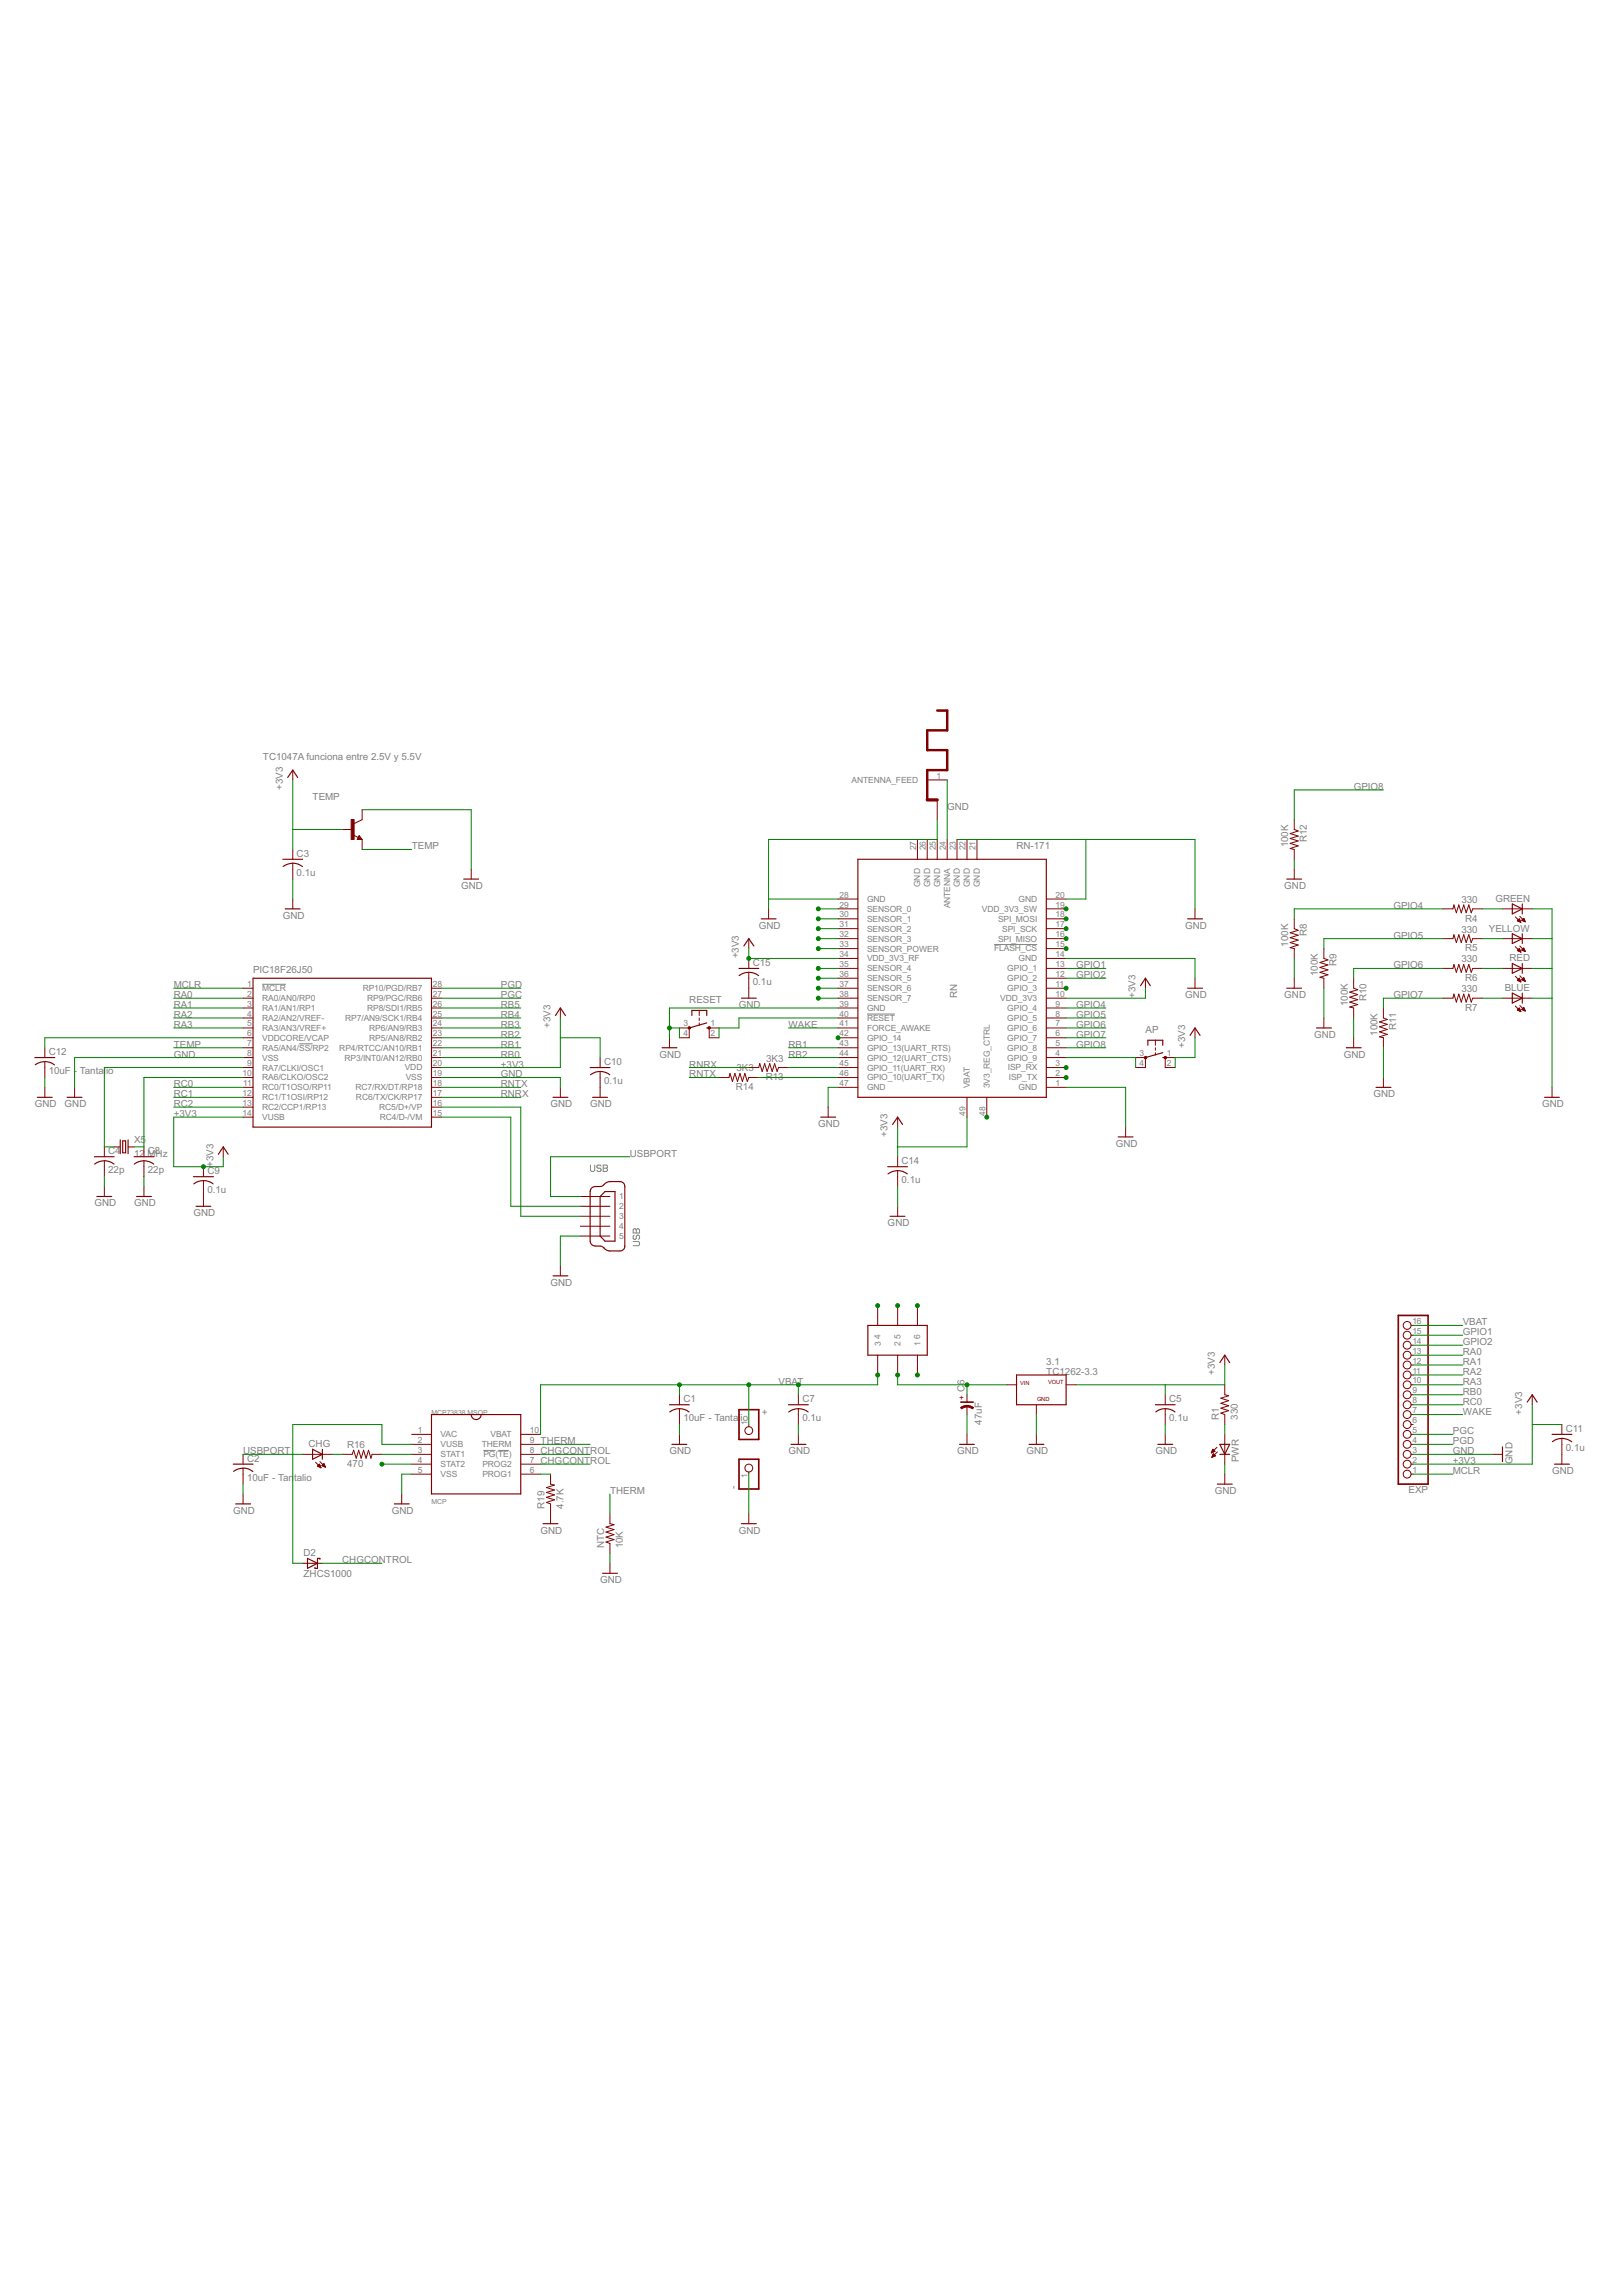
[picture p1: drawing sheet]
<svg xmlns="http://www.w3.org/2000/svg" width="210mm" height="297mm" viewBox="0 0 210 297" stroke-linecap="round" stroke-linejoin="round" font-family="sans-serif">
<defs><g id="words">
<g font-size="1.4" fill="#808080">
<text x="34" y="98.3">TC1047A funciona entre 2.5V y 5.5V</text>
<text x="36.6" y="102.2" transform="rotate(-90 36.6 102.2)">+3V3</text>
<text x="40.4" y="103.5">TEMP</text>
<text x="122.6" y="104.8">GND</text>
<text x="175.2" y="102.2">GPIO8</text>
<text x="38.4" y="113.3">0.1u</text>
<text x="38.4" y="110.9">C3</text>
<text x="53.3" y="109.9">TEMP</text>
<text x="131.6" y="109.9">RN-171</text>
<text x="166.7" y="109.6" transform="rotate(-90 166.7 109.6)">100K</text>
<text x="169.1" y="109" transform="rotate(-90 169.1 109)">R12</text>
<text x="36.6" y="118.9">GND</text>
<text x="59.7" y="115">GND</text>
<text x="166.2" y="115">GND</text>
<text x="180.3" y="117.6">GPIO4</text>
<text x="189.1" y="116.8">330</text>
<text x="189.6" y="119.2">R4</text>
<text x="193.5" y="116.7">GREEN</text>
<text x="32.7" y="125.9">PIC18F26J50</text>
<text x="95.6" y="124" transform="rotate(-90 95.6 124)">+3V3</text>
<text x="97.4" y="125">C15</text>
<text x="98.2" y="120.2">GND</text>
<text x="139.3" y="125.3">GPIO1</text>
<text x="153.4" y="120.2">GND</text>
<text x="166.7" y="122.5" transform="rotate(-90 166.7 122.5)">100K</text>
<text x="169.1" y="121.1" transform="rotate(-90 169.1 121.1)">R8</text>
<text x="173" y="125" transform="rotate(-90 173 125)">R9</text>
<text x="180.3" y="121.4">GPIO5</text>
<text x="180.3" y="125.3">GPIO6</text>
<text x="189.1" y="120.7">330</text>
<text x="189.1" y="124.5">330</text>
<text x="189.6" y="123.1">R5</text>
<text x="192.7" y="120.5">YELLOW</text>
<text x="195.4" y="124.4">RED</text>
<text x="22.5" y="127.8">MCLR</text>
<text x="22.5" y="131.7">RA2</text>
<text x="22.5" y="129.1">RA0</text>
<text x="22.5" y="130.4">RA1</text>
<text x="64.8" y="131.7">RB4</text>
<text x="64.8" y="127.8">PGD</text>
<text x="64.8" y="129.1">PGC</text>
<text x="64.8" y="130.4">RB5</text>
<text x="89.2" y="129.8">RESET</text>
<text x="95.6" y="130.4">GND</text>
<text x="97.4" y="127.4">0.1u</text>
<text x="123.9" y="129.1" transform="rotate(-90 123.9 129.1)">RN</text>
<text x="139.3" y="130.4">GPIO4</text>
<text x="139.3" y="131.7">GPIO5</text>
<text x="139.3" y="126.6">GPIO2</text>
<text x="147" y="129.1" transform="rotate(-90 147 129.1)">+3V3</text>
<text x="153.4" y="129.1">GND</text>
<text x="166.2" y="129.1">GND</text>
<text x="170.6" y="126.3" transform="rotate(-90 170.6 126.3)">100K</text>
<text x="174.4" y="130.1" transform="rotate(-90 174.4 130.1)">100K</text>
<text x="176.8" y="129.5" transform="rotate(-90 176.8 129.5)">R10</text>
<text x="180.3" y="129.1">GPIO7</text>
<text x="189.1" y="128.4">330</text>
<text x="189.6" y="126.9">R6</text>
<text x="189.6" y="130.8">R7</text>
<text x="194.7" y="128.2">BLUE</text>
<text x="6.3" y="136.5">C12</text>
<text x="22.5" y="136.8">GND</text>
<text x="22.5" y="135.5">TEMP</text>
<text x="22.5" y="133">RA3</text>
<text x="64.8" y="136.8">RB0</text>
<text x="64.8" y="135.5">RB1</text>
<text x="64.8" y="134.3">RB2</text>
<text x="64.8" y="133">RB3</text>
<text x="71.2" y="133" transform="rotate(-90 71.2 133)">+3V3</text>
<text x="78.2" y="137.8">C10</text>
<text x="85.4" y="136.8">GND</text>
<text x="99.2" y="137.3">3K3</text>
<text x="102" y="135.5">RB1</text>
<text x="102" y="136.8">RB2</text>
<text x="102" y="133">WAKE</text>
<text x="139.3" y="133">GPIO6</text>
<text x="139.3" y="134.3">GPIO7</text>
<text x="139.3" y="135.5">GPIO8</text>
<text x="148.2" y="133.6">AP</text>
<text x="153.4" y="135.5" transform="rotate(-90 153.4 135.5)">+3V3</text>
<text x="170" y="134.3">GND</text>
<text x="173.9" y="136.8">GND</text>
<text x="178.3" y="134" transform="rotate(-90 178.3 134)">100K</text>
<text x="180.7" y="133.3" transform="rotate(-90 180.7 133.3)">R11</text>
<text x="4.5" y="143.2">GND</text>
<text x="6.3" y="138.9">10uF -</text>
<text x="8.4" y="143.2">GND</text>
<text x="10.3" y="138.9">Tantal</text>
<text x="13.7" y="138.9">io</text>
<text x="22.5" y="142">RC1</text>
<text x="22.5" y="143.2">RC2</text>
<text x="22.5" y="140.7">RC0</text>
<text x="64.8" y="139.4">GND</text>
<text x="64.8" y="138.1">+3V3</text>
<text x="64.8" y="140.7">RNTX</text>
<text x="64.8" y="142">RNRX</text>
<text x="71.2" y="143.2">GND</text>
<text x="76.4" y="143.2">GND</text>
<text x="78.2" y="140.2">0.1u</text>
<text x="89.2" y="139.4">RNTX</text>
<text x="89.2" y="138.1">RNRX</text>
<text x="95.2" y="141">R14</text>
<text x="95.3" y="138.6">3K3</text>
<text x="99.1" y="139.8">R13</text>
<text x="177.7" y="142">GND</text>
<text x="199.6" y="143.2">GND</text>
<text x="14" y="149.3">C4</text>
<text x="17.3" y="149.7">12 MHz</text>
<text x="17.3" y="147.9">X5</text>
<text x="19.1" y="149.3">C8</text>
<text x="22.5" y="144.5">+3V3</text>
<text x="81.5" y="149.7">USBPORT</text>
<text x="105.9" y="145.8">GND</text>
<text x="114.9" y="147.1" transform="rotate(-90 114.9 147.1)">+3V3</text>
<text x="144.4" y="148.4">GND</text>
<text x="14" y="151.8">22p</text>
<text x="19.1" y="151.8">22p</text>
<text x="26.8" y="154.3">0.1u</text>
<text x="26.8" y="151.9">C9</text>
<text x="27.6" y="150.9" transform="rotate(-90 27.6 150.9)">+3V3</text>
<text x="116.7" y="153.1">0.1u</text>
<text x="116.7" y="150.6">C14</text>
<text x="12.2" y="156.1">GND</text>
<text x="17.3" y="156.1">GND</text>
<text x="25" y="157.4">GND</text>
<text x="114.9" y="158.6">GND</text>
<text x="71.2" y="166.3">GND</text>
<text x="189.3" y="171.5">VBAT</text>
<text x="189.3" y="172.7">GPIO1</text>
<text x="100.8" y="179.2">VBAT</text>
<text x="135.4" y="177.9">TC1262-3.3</text>
<text x="135.4" y="176.6">3.1</text>
<text x="157.2" y="177.9" transform="rotate(-90 157.2 177.9)">+3V3</text>
<text x="189.3" y="177.9">RA2</text>
<text x="189.3" y="179.2">RA3</text>
<text x="189.3" y="174">GPIO2</text>
<text x="189.3" y="175.3">RA0</text>
<text x="189.3" y="176.6">RA1</text>
<text x="88.4" y="183.8">10uF - Tantal</text>
<text x="88.4" y="181.4">C1</text>
<text x="95.8" y="183.8">io</text>
<text x="99.4" y="183.1" transform="rotate(-90 99.4 183.1)">+</text>
<text x="103.8" y="183.8">0.1u</text>
<text x="103.8" y="181.4">C7</text>
<text x="124.8" y="180.1" transform="rotate(-90 124.8 180.1)">C6</text>
<text x="127.1" y="184.3" transform="rotate(-90 127.1 184.3)">47uF</text>
<text x="151.3" y="183.8">0.1u</text>
<text x="151.3" y="181.4">C5</text>
<text x="157.7" y="183.7" transform="rotate(-90 157.7 183.7)">R1</text>
<text x="160.2" y="183.7" transform="rotate(-90 160.2 183.7)">330</text>
<text x="188" y="185.6">PGC</text>
<text x="189.3" y="180.4">RB0</text>
<text x="189.3" y="183">WAKE</text>
<text x="189.3" y="181.7">RC0</text>
<text x="197" y="183" transform="rotate(-90 197 183)">+3V3</text>
<text x="202.6" y="185.3">C11</text>
<text x="31.5" y="188.1">USBPORT</text>
<text x="32" y="191.5">10uF - Tan</text>
<text x="32" y="189.1">C2</text>
<text x="38" y="191.5">talio</text>
<text x="39.9" y="187.2">CHG</text>
<text x="44.9" y="189.8">470</text>
<text x="44.9" y="187.4">R16</text>
<text x="70" y="186.9">THERM</text>
<text x="70" y="188.1">CHGCONTROL</text>
<text x="70" y="189.4">CHGCONTROL</text>
<text x="86.6" y="188.1">GND</text>
<text x="102" y="188.1">GND</text>
<text x="123.9" y="188.1">GND</text>
<text x="132.8" y="188.1">GND</text>
<text x="149.5" y="188.1">GND</text>
<text x="160.3" y="189.2" transform="rotate(-90 160.3 189.2)">PWR</text>
<text x="188" y="188.1">GND</text>
<text x="188" y="189.4">+3V3</text>
<text x="188" y="190.7">MCLR</text>
<text x="188" y="186.9">PGD</text>
<text x="195.7" y="189.4" transform="rotate(-90 195.7 189.4)">GND</text>
<text x="200.8" y="190.7">GND</text>
<text x="202.6" y="187.7">0.1u</text>
<text x="30.2" y="195.8">GND</text>
<text x="50.7" y="195.8">GND</text>
<text x="70.5" y="195.2" transform="rotate(-90 70.5 195.2)">R19</text>
<text x="72.9" y="195.2" transform="rotate(-90 72.9 195.2)">4.7K</text>
<text x="78.9" y="193.3">THERM</text>
<text x="95.3" y="192.6" transform="rotate(-90 95.3 192.6)">-</text>
<text x="157.2" y="193.3">GND</text>
<text x="182.3" y="193.2">EXP</text>
<text x="39.3" y="204">ZHCS1000</text>
<text x="39.3" y="201.3">D2</text>
<text x="44.3" y="202.3">CHGCONTROL</text>
<text x="70" y="198.4">GND</text>
<text x="78.2" y="200.3" transform="rotate(-90 78.2 200.3)">NTC</text>
<text x="80.6" y="200.3" transform="rotate(-90 80.6 200.3)">10K</text>
<text x="95.6" y="198.4">GND</text>
<text x="77.7" y="204.8">GND</text>
</g>
<g font-size="1.2" fill="#808080">
<text x="110.2" y="101.3">ANTENNA_FEED</text>
<text x="121.2" y="100.7">1</text>
<text x="118.5" y="110" transform="rotate(-90 118.5 110)">27</text>
<text x="119.8" y="110" transform="rotate(-90 119.8 110)">26</text>
<text x="121.1" y="110" transform="rotate(-90 121.1 110)">25</text>
<text x="122.4" y="110" transform="rotate(-90 122.4 110)">24</text>
<text x="123.7" y="110" transform="rotate(-90 123.7 110)">23</text>
<text x="125" y="110" transform="rotate(-90 125 110)">22</text>
<text x="126.2" y="110" transform="rotate(-90 126.2 110)">21</text>
<text x="108.7" y="116.1">28</text>
<text x="108.7" y="117.4">29</text>
<text x="108.7" y="118.7">30</text>
<text x="108.7" y="120">31</text>
<text x="112.2" y="116.7">GND</text>
<text x="112.2" y="118">SENSOR_0</text>
<text x="112.2" y="119.3">SENSOR_1</text>
<text x="119.1" y="114.8" transform="rotate(-90 119.1 114.8)">GND</text>
<text x="120.4" y="114.8" transform="rotate(-90 120.4 114.8)">GND</text>
<text x="121.7" y="114.8" transform="rotate(-90 121.7 114.8)">GND</text>
<text x="122.9" y="117.5" transform="rotate(-90 122.9 117.5)">ANTENNA</text>
<text x="124.2" y="114.8" transform="rotate(-90 124.2 114.8)">GND</text>
<text x="125.5" y="114.8" transform="rotate(-90 125.5 114.8)">GND</text>
<text x="126.8" y="114.8" transform="rotate(-90 126.8 114.8)">GND</text>
<text x="127.1" y="118">VDD_3V3_SW</text>
<text x="129.2" y="119.2">SPI_MOSI</text>
<text x="131.8" y="116.7">GND</text>
<text x="136.6" y="120">17</text>
<text x="136.6" y="118.7">18</text>
<text x="136.6" y="117.4">19</text>
<text x="136.6" y="116.1">20</text>
<text x="108.7" y="121.3">32</text>
<text x="108.7" y="122.5">33</text>
<text x="108.7" y="123.8">34</text>
<text x="108.7" y="125.1">35</text>
<text x="112.2" y="120.5">SENSOR_2</text>
<text x="112.2" y="121.8">SENSOR_3</text>
<text x="112.2" y="123.1">SENSOR_POWER</text>
<text x="112.2" y="124.4">VDD_3V3_RF</text>
<text x="112.2" y="125.7">SENSOR_4</text>
<text x="128.7" y="123.1">FLASH_CS</text>
<text x="129.2" y="121.8">SPI_MISO</text>
<text x="129.7" y="120.5">SPI_SCK</text>
<text x="130.3" y="125.7">GPIO_1</text>
<text x="131.8" y="124.4">GND</text>
<text x="136.6" y="125.1">13</text>
<text x="136.6" y="123.8">14</text>
<text x="136.6" y="122.5">15</text>
<text x="136.6" y="121.3">16</text>
<text x="32" y="127.7">1</text>
<text x="32" y="129">2</text>
<text x="32" y="130.2">3</text>
<text x="32" y="131.5">4</text>
<text x="33.9" y="128.2">MCLR</text>
<text x="33.9" y="129.5">RA0/AN0/RP0</text>
<text x="33.9" y="130.8">RA1/AN1/RP1</text>
<text x="46.9" y="128.2">RP10/PGD/RB7</text>
<text x="47.5" y="130.8">RP8/SDI1/RB5</text>
<text x="47.5" y="129.5">RP9/PGC/RB6</text>
<text x="56" y="131.5">25</text>
<text x="56" y="130.2">26</text>
<text x="56" y="129">27</text>
<text x="56" y="127.7">28</text>
<text x="108.7" y="126.4">36</text>
<text x="108.7" y="127.7">37</text>
<text x="108.7" y="129">38</text>
<text x="108.7" y="130.2">39</text>
<text x="108.7" y="131.5">40</text>
<text x="112.2" y="127">SENSOR_5</text>
<text x="112.2" y="128.2">SENSOR_6</text>
<text x="112.2" y="129.5">SENSOR_7</text>
<text x="112.2" y="130.8">GND</text>
<text x="129.4" y="129.5">VDD_3V3</text>
<text x="130.3" y="130.8">GPIO_4</text>
<text x="130.3" y="128.2">GPIO_3</text>
<text x="130.3" y="126.9">GPIO_2</text>
<text x="136.6" y="131.5">8</text>
<text x="136.6" y="130.2">9</text>
<text x="136.6" y="129">10</text>
<text x="136.6" y="127.7">11</text>
<text x="136.6" y="126.4">12</text>
<text x="32" y="132.8">5</text>
<text x="32" y="134.1">6</text>
<text x="32" y="135.4">7</text>
<text x="32" y="136.6">8</text>
<text x="32" y="137.9">9</text>
<text x="33.9" y="132.1">RA2/AN2/VREF-</text>
<text x="33.9" y="133.4">RA3/AN3/VREF+</text>
<text x="33.9" y="134.6">VDDCORE/VCAP</text>
<text x="33.9" y="135.9">RA5/AN4/SS/RP2</text>
<text x="33.9" y="137.2">VSS</text>
<text x="43.9" y="135.9">RP4/RTCC/AN10/RB1</text>
<text x="44.6" y="137.2">RP3/INT0/AN12/RB0</text>
<text x="44.7" y="132.1">RP7/AN9/SCK1/RB4</text>
<text x="47.8" y="134.6">RP5/AN8/RB2</text>
<text x="47.8" y="133.4">RP6/AN9/RB3</text>
<text x="56" y="137.9">20</text>
<text x="56" y="136.6">21</text>
<text x="56" y="135.4">22</text>
<text x="56" y="134.1">23</text>
<text x="56" y="132.8">24</text>
<text x="88.4" y="132.8">3</text>
<text x="88.4" y="134.1">4</text>
<text x="92" y="132.8">1</text>
<text x="92" y="134.1">2</text>
<text x="108.7" y="132.8">41</text>
<text x="108.7" y="134.1">42</text>
<text x="108.7" y="135.4">43</text>
<text x="108.7" y="136.6">44</text>
<text x="108.7" y="137.9">45</text>
<text x="112.2" y="132.1">RESET</text>
<text x="112.2" y="133.4">FORCE_AWAKE</text>
<text x="112.2" y="134.6">GPIO_14</text>
<text x="112.2" y="135.9">GPIO_13(UART_RTS)</text>
<text x="112.2" y="137.2">GPIO_12(UART_CTS)</text>
<text x="130.3" y="137.2">GPIO_9</text>
<text x="130.3" y="135.9">GPIO_8</text>
<text x="130.3" y="134.6">GPIO_7</text>
<text x="130.3" y="133.4">GPIO_6</text>
<text x="130.3" y="132.1">GPIO_5</text>
<text x="136.6" y="137.9">3</text>
<text x="136.6" y="136.6">4</text>
<text x="136.6" y="135.4">5</text>
<text x="136.6" y="134.1">6</text>
<text x="136.6" y="132.8">7</text>
<text x="147.5" y="136.6">3</text>
<text x="147.5" y="137.9">4</text>
<text x="151" y="136.6">1</text>
<text x="151" y="137.9">2</text>
<text x="31.4" y="139.2">10</text>
<text x="31.4" y="141.8">12</text>
<text x="31.4" y="143.1">13</text>
<text x="31.5" y="140.5">11</text>
<text x="33.9" y="138.5">RA7/CLKI/OSC1</text>
<text x="33.9" y="139.8">RA6/CLKO/OSC2</text>
<text x="33.9" y="141.1">RC0/T1OSO/RP11</text>
<text x="33.9" y="142.3">RC1/T1OSI/RP12</text>
<text x="33.9" y="143.6">RC2/CCP1/RP13</text>
<text x="46" y="141.1">RC7/RX/DT/RP18</text>
<text x="46.1" y="142.3">RC6/TX/CK/RP17</text>
<text x="49.1" y="143.6">RC5/D+/VP</text>
<text x="52.4" y="138.5">VDD</text>
<text x="52.5" y="139.8">VSS</text>
<text x="56" y="143.1">16</text>
<text x="56" y="141.8">17</text>
<text x="56" y="140.5">18</text>
<text x="56" y="139.2">19</text>
<text x="108.7" y="139.2">46</text>
<text x="108.7" y="140.5">47</text>
<text x="112.2" y="138.5">GPIO_11(UART_RX)</text>
<text x="112.2" y="139.8">GPIO_10(UART_TX)</text>
<text x="112.2" y="141.1">GND</text>
<text x="125.5" y="140.8" transform="rotate(-90 125.5 140.8)">VBAT</text>
<text x="128.1" y="140.8" transform="rotate(-90 128.1 140.8)">3V3_REG_CTRL</text>
<text x="130.4" y="138.5">ISP_RX</text>
<text x="130.6" y="139.8">ISP_TX</text>
<text x="131.8" y="141.1">GND</text>
<text x="136.6" y="140.5">1</text>
<text x="136.6" y="139.2">2</text>
<text x="31.4" y="144.3">14</text>
<text x="33.9" y="144.9">VUSB</text>
<text x="49.1" y="144.9">RC4/D-/VM</text>
<text x="56" y="144.3">15</text>
<text x="125" y="144.3" transform="rotate(-90 125 144.3)">49</text>
<text x="127.5" y="144.3" transform="rotate(-90 127.5 144.3)">48</text>
<text x="80.1" y="155.2">1</text>
<text x="80.1" y="156.5">2</text>
<text x="80.1" y="157.7">3</text>
<text x="80.1" y="159">4</text>
<text x="80.1" y="160.3">5</text>
<text x="114" y="173.2" transform="rotate(-90 114 173.2)">4</text>
<text x="116.5" y="173.2" transform="rotate(-90 116.5 173.2)">5</text>
<text x="119.1" y="173.2" transform="rotate(-90 119.1 173.2)">6</text>
<text x="182.8" y="173.9">14</text>
<text x="182.8" y="172.6">15</text>
<text x="182.8" y="171.3">16</text>
<text x="114" y="174.1" transform="rotate(-90 114 174.1)">3</text>
<text x="116.5" y="174.1" transform="rotate(-90 116.5 174.1)">2</text>
<text x="119.1" y="174.1" transform="rotate(-90 119.1 174.1)">1</text>
<text x="182.8" y="179">10</text>
<text x="182.8" y="177.7">11</text>
<text x="182.8" y="176.4">12</text>
<text x="182.8" y="175.1">13</text>
<text x="54.1" y="185.4">1</text>
<text x="57" y="186">VAC</text>
<text x="63.5" y="186">VBAT</text>
<text x="68.6" y="185.4">10</text>
<text x="96.7" y="184.4" transform="rotate(-90 96.7 184.4)">1</text>
<text x="182.8" y="185.4">5</text>
<text x="182.8" y="184.1">6</text>
<text x="182.8" y="182.8">7</text>
<text x="182.8" y="181.5">8</text>
<text x="182.8" y="180.3">9</text>
<text x="54.1" y="186.7">2</text>
<text x="54.1" y="190.5">5</text>
<text x="54.1" y="188">3</text>
<text x="54.1" y="189.2">4</text>
<text x="57" y="187.2">VUSB</text>
<text x="57" y="191.1">VSS</text>
<text x="57" y="188.5">STAT1</text>
<text x="57" y="189.8">STAT2</text>
<text x="62.4" y="187.2">THERM</text>
<text x="62.4" y="191.1">PROG1</text>
<text x="62.4" y="189.8">PROG2</text>
<text x="62.5" y="188.5">PG(TE)</text>
<text x="68.6" y="190.5">6</text>
<text x="68.6" y="189.2">7</text>
<text x="68.6" y="188">8</text>
<text x="68.6" y="186.7">9</text>
<text x="96.7" y="191.2" transform="rotate(-90 96.7 191.2)">1</text>
<text x="182.8" y="190.5">1</text>
<text x="182.8" y="189.2">2</text>
<text x="182.8" y="188">3</text>
<text x="182.8" y="186.7">4</text>
</g>
<text font-size="1.2" fill="#800000" x="124.8" y="181.1" transform="rotate(-90 124.8 181.1)">+</text>
<g font-size="1" fill="#808080">
<text x="55.8" y="183">MCP73838 MSOP</text>
<text x="55.8" y="194.6">MCP</text>
</g>
<g font-size=".8" fill="#800000">
<text x="132" y="179.2">VIN</text>
<text x="135.6" y="179.1">VOUT</text>
<text x="134.2" y="181.3">GND</text>
</g>
</g></defs>
<g fill="#808080" stroke="#808080" stroke-width=".13">
<path d="M81.9 161.2h.7z"/>
<path d="M82.6 161.2l.2-.2z"/>
<path d="M82.8 160.8v.2z"/>
<path d="M82.6 160.6l.2 .2z"/>
<path d="M81.9 160.6h.7z"/>
<path d="M82.1 159.8l-.2 .1z"/>
<path d="M81.9 159.9v.3z"/>
<path d="M81.9 160.2l.2 .1z"/>
<path d="M82.1 160.3h.1z"/>
<path d="M82.2 160.3l.1-.1z"/>
<path d="M82.3 159.9v.3z"/>
<path d="M82.3 159.9l.2-.1z"/>
<path d="M82.5 159.8h.1z"/>
<path d="M82.6 159.8l.2 .1z"/>
<path d="M82.8 159.9v.3z"/>
<path d="M82.6 160.3l.2-.1z"/>
<path d="M81.9 159.5h.9z"/>
<path d="M81.9 159.1v.4z"/>
<path d="M82.1 159l-.2 .1z"/>
<path d="M82.1 159h.1z"/>
<path d="M82.2 159l.1 .1z"/>
<path d="M82.3 159.1l.2-.1z"/>
<path d="M82.5 159h.1z"/>
<path d="M82.6 159l.2 .1z"/>
<path d="M82.8 159.1v.4z"/>
<path d="M82.3 159.1v.4z"/>
<path d="M62.5 187.6h1.6z"/>
<path d="M64.5 187.6h1.3z"/>
<path d="M76.4 150.7v.7z"/>
<path d="M76.4 151.4l.2 .2z"/>
<path d="M76.6 151.6h.2z"/>
<path d="M76.8 151.6l.2-.2z"/>
<path d="M77 150.7v.7z"/>
<path d="M77.7 150.7l.1 .2z"/>
<path d="M77.4 150.7h.3z"/>
<path d="M77.2 150.9l.2-.2z"/>
<path d="M77.2 150.9v.1z"/>
<path d="M77.2 151l.2 .1z"/>
<path d="M77.4 151.1h.3z"/>
<path d="M77.7 151.1l.1 .2z"/>
<path d="M77.8 151.3v.1z"/>
<path d="M77.8 151.4l-.1 .2z"/>
<path d="M77.4 151.6h.3z"/>
<path d="M77.2 151.4l.2 .2z"/>
<path d="M78.1 150.7v.9z"/>
<path d="M78.1 150.7h.4z"/>
<path d="M78.5 150.7l.1 .2z"/>
<path d="M78.6 150.9v.1z"/>
<path d="M78.6 151l-.1 .1z"/>
<path d="M78.5 151.1l.1 .2z"/>
<path d="M78.6 151.3v.1z"/>
<path d="M78.6 151.4l-.1 .2z"/>
<path d="M78.1 151.6h.4z"/>
<path d="M78.1 151.1h.4z"/>
<path d="M33.9 127.3h3.1z"/>
<path d="M38.7 135h1.7z"/>
<path d="M128.7 122.2h5.5z"/>
<path d="M112.2 131.2h3.6z"/>
</g>
<g fill="#800000" stroke="#800000" stroke-width=".15">
<path d="M200.9 185.6h2.5z"/>
<path d="M157.5 192h2z"/>
<path d="M158.5 175.3l.6 1z"/>
<path d="M158.5 175.3l-.6 1z"/>
<path d="M133.2 186.9h1.9z"/>
<path d="M149.8 186.9h2z"/>
<path d="M149.5 181.7h2.6z"/>
<path d="M95.9 197.1h2z"/>
<path d="M55.8 183v10.3z"/>
<path d="M55.8 193.3h11.6z"/>
<path d="M67.4 183v10.3z"/>
<path d="M62.3 183h5.1z"/>
<path d="M61 183h1.3z"/>
<path d="M55.8 183h5.2z"/>
<path d="M30.5 194.6h1.9z"/>
<path d="M51 194.6h2z"/>
<path d="M70.3 197.1h1.9z"/>
<path d="M78 203.5h1.9z"/>
<path d="M39.8 202.9l1.3-.7z"/>
<path d="M39.8 201.6l1.3 .6z"/>
<path d="M41.1 201.6h.3z"/>
<path d="M41.1 201.6v.6z"/>
<path d="M39.8 201.6v1.3z"/>
<path d="M41.1 202.2v.7z"/>
<path d="M41.4 201.6v.1z"/>
<path d="M40.8 202.9h.3z"/>
<path d="M40.8 202.8v.1z"/>
<path d="M131.6 177.9v3.8z"/>
<path d="M131.6 181.7h6.4z"/>
<path d="M138 177.9v3.8z"/>
<path d="M131.6 177.9h6.4z"/>
<path d="M40.4 187.5l1.3 .7z"/>
<path d="M40.4 188.8l1.3-.6z"/>
<path d="M41.7 187.5v.7z"/>
<path d="M41.7 188.2v.6z"/>
<path d="M40.4 187.5v.7z"/>
<path d="M40.4 188.2v.6z"/>
<path d="M159.1 186.9l-.6 1.3z"/>
<path d="M157.9 186.9l.6 1.3z"/>
<path d="M158.5 188.2h.6z"/>
<path d="M157.9 188.2h.6z"/>
<path d="M158.5 186.9h.6z"/>
<path d="M157.9 186.9h.6z"/>
<path d="M30.2 189.4h2.5z"/>
<path d="M86.6 181.7h2.6z"/>
<path d="M87 186.9h1.9z"/>
<path d="M124.2 186.9h1.9z"/>
<path d="M198.3 180.4l.6 1z"/>
<path d="M198.3 180.4l-.7 1z"/>
<path d="M201.2 189.4h1.9z"/>
<path d="M194.4 187.2v1.9z"/>
<path d="M102 181.7h2.6z"/>
<path d="M102.4 186.9h1.9z"/>
<path d="M46.4 108.5h.3z"/>
<path d="M46.5 108.2l.2 .3z"/>
<path d="M46.5 108.2l-.1 .3z"/>
<path d="M46.4 108.5h.1z"/>
<path d="M46.5 108.4v.1z"/>
<path d="M60 113.7h1.9z"/>
<path d="M36.9 117.6h1.9z"/>
<path d="M36.6 111.2h2.6z"/>
<path d="M37.9 99.6l.6 1z"/>
<path d="M37.9 99.6l-.7 1z"/>
<path d="M91.5 133h.3z"/>
<path d="M91.5 130.7v.7z"/>
<path d="M89.5 130.7v.7z"/>
<path d="M90.5 130.7h1z"/>
<path d="M89.5 130.7h1z"/>
<path d="M89.2 133l2.3-.7z"/>
<path d="M76.4 154.2v6.4z"/>
<path d="M77 161.2h.7z"/>
<path d="M78.9 161.8h1.3z"/>
<path d="M80.9 153.5v7.7z"/>
<path d="M77 153.5h.7z"/>
<path d="M78.9 152.9h1.3z"/>
<path d="M77.7 154.8v5.1z"/>
<path d="M77.7 159.9l.6 .7z"/>
<path d="M78.3 160.6h1.3z"/>
<path d="M79.6 154.2v6.4z"/>
<path d="M78.3 154.2h1.3z"/>
<path d="M78.3 154.2l-.6 .6z"/>
<path d="M8.7 142h1.9z"/>
<path d="M12.2 149.6h2.6z"/>
<path d="M17.4 149.6h2.5z"/>
<path d="M17.7 154.8h1.9z"/>
<path d="M15.9 147.6v1.5z"/>
<path d="M15.9 149.1h.4z"/>
<path d="M16.3 147.6v1.5z"/>
<path d="M15.9 147.6h.4z"/>
<path d="M16.6 147.5v1.8z"/>
<path d="M15.6 147.5v1.8z"/>
<path d="M12.5 154.8h2z"/>
<path d="M28.9 148.4l.6 .9z"/>
<path d="M28.9 148.4l-.6 .9z"/>
<path d="M25 152.2h2.6z"/>
<path d="M25.4 156.1h1.9z"/>
<path d="M71.6 142h1.9z"/>
<path d="M72.5 130.4l.7 1z"/>
<path d="M72.5 130.4l-.6 1z"/>
<path d="M76.4 138.1h2.5z"/>
<path d="M76.7 142h1.9z"/>
<path d="M71.6 165.1h1.9z"/>
<path d="M4.8 142h2z"/>
<path d="M32.7 126.6h23.1z"/>
<path d="M55.8 126.6v19.2z"/>
<path d="M32.7 145.8h23.1z"/>
<path d="M32.7 126.6v19.2z"/>
<path d="M4.5 136.8h2.6z"/>
<path d="M111 142h24.4z"/>
<path d="M111 111.2v30.8z"/>
<path d="M111 111.2h24.4z"/>
<path d="M135.4 111.2v30.8z"/>
<path d="M112.3 175.3h7.7z"/>
<path d="M112.3 171.5v3.8z"/>
<path d="M112.3 171.5h7.7z"/>
<path d="M120 171.5v3.8z"/>
<path d="M98.5 118.9h1.9z"/>
<path d="M153.7 118.9h1.9z"/>
<path d="M85.7 135.6h1.9z"/>
<path d="M106.2 144.5h1.9z"/>
<path d="M144.7 147.1h1.9z"/>
<path d="M153.7 127.8h1.9z"/>
<path d="M96.9 121.4l.7 1z"/>
<path d="M96.9 121.4l-.6 1z"/>
<path d="M116.2 144.5l.6 1z"/>
<path d="M116.2 144.5l-.7 1z"/>
<path d="M150.5 136.8h.3z"/>
<path d="M150.5 134.6v.6z"/>
<path d="M148.5 134.6v.6z"/>
<path d="M149.5 134.6h1z"/>
<path d="M148.5 134.6h1z"/>
<path d="M148.2 136.8l2.3-.6z"/>
<path d="M154.6 133l.7 .9z"/>
<path d="M154.6 133l-.6 .9z"/>
<path d="M195.7 116.9l1.3 .7z"/>
<path d="M195.7 118.2l1.3-.6z"/>
<path d="M197 116.9v.7z"/>
<path d="M197 117.6v.6z"/>
<path d="M195.7 116.9v.7z"/>
<path d="M195.7 117.6v.6z"/>
<path d="M195.7 120.8l1.3 .6z"/>
<path d="M195.7 122.1l1.3-.7z"/>
<path d="M197 120.8v.6z"/>
<path d="M197 121.4v.7z"/>
<path d="M195.7 120.8v.6z"/>
<path d="M195.7 121.4v.7z"/>
<path d="M195.7 124.7l1.3 .6z"/>
<path d="M195.7 125.9l1.3-.6z"/>
<path d="M197 124.7v.6z"/>
<path d="M197 125.3v.6z"/>
<path d="M195.7 124.7v.6z"/>
<path d="M195.7 125.3v.6z"/>
<path d="M195.7 128.5l1.3 .6z"/>
<path d="M195.7 129.8l1.3-.7z"/>
<path d="M197 128.5v.6z"/>
<path d="M197 129.1v.7z"/>
<path d="M195.7 128.5v.6z"/>
<path d="M195.7 129.1v.7z"/>
<path d="M166.5 127.8h1.9z"/>
<path d="M170.4 133h1.9z"/>
<path d="M174.2 135.6h1.9z"/>
<path d="M178.1 140.7h1.9z"/>
<path d="M199.9 142h1.9z"/>
<path d="M166.5 113.7h1.9z"/>
<path d="M148.2 126.6l.7 .9z"/>
<path d="M148.2 126.6l-.6 .9z"/>
<path d="M114.9 150.9h2.5z"/>
<path d="M115.2 157.4h1.9z"/>
<path d="M95.6 125.3h2.6z"/>
<path d="M95.9 129.1h2z"/>
</g>
<g fill="#800000" stroke="#800000" stroke-width=".13">
<path d="M202.1 186.1v.8z"/>
<path d="M202.1 184.3v1.3z"/>
<path d="M202.1 186.9v1.3z"/>
<path d="M158.5 190.7v1.3z"/>
<path d="M158.5 175.3v1.3z"/>
<path d="M158.5 179.2v1.2z"/>
<path d="M158.5 183v1.3z"/>
<path d="M158 182.8l.5 .2z"/>
<path d="M158 182.8l1-.3z"/>
<path d="M158 182.2l1 .3z"/>
<path d="M158 182.2l1-.3z"/>
<path d="M158 181.5l1 .4z"/>
<path d="M158 181.5l1-.3z"/>
<path d="M158 180.9l1 .3z"/>
<path d="M158 180.9l1-.3z"/>
<path d="M158.5 180.4l.5 .2z"/>
<path d="M134.1 185.6v1.3z"/>
<path d="M150.8 185.6v1.3z"/>
<path d="M150.8 182.2v.8z"/>
<path d="M150.8 180.4v1.3z"/>
<path d="M150.8 183v1.3z"/>
<path d="M96.9 184.3v.3z"/>
<path d="M96.9 190.4v.3z"/>
<path d="M96.9 195.8v1.3z"/>
<path d="M53.3 185.6h2.5z"/>
<path d="M53.3 186.9h2.5z"/>
<path d="M53.3 190.7h2.5z"/>
<path d="M67.4 185.6h2.6z"/>
<path d="M53.3 188.2h2.5z"/>
<path d="M53.3 189.4h2.5z"/>
<path d="M67.4 190.7h2.6z"/>
<path d="M67.4 189.4h2.6z"/>
<path d="M67.4 188.2h2.6z"/>
<path d="M67.4 186.9h2.6z"/>
<path d="M48.2 188.2h1.2z"/>
<path d="M44.3 188.2h1.3z"/>
<path d="M45.8 187.6l-.2 .6z"/>
<path d="M45.8 187.6l.3 1.1z"/>
<path d="M46.4 187.6l-.3 1.1z"/>
<path d="M46.4 187.6l.3 1.1z"/>
<path d="M47.1 187.6l-.4 1.1z"/>
<path d="M47.1 187.6l.3 1.1z"/>
<path d="M47.7 187.6l-.3 1.1z"/>
<path d="M47.7 187.6l.3 1.1z"/>
<path d="M48.2 188.2l-.2 .5z"/>
<path d="M31.5 193.3v1.3z"/>
<path d="M52 193.3v1.3z"/>
<path d="M71.2 190.7v1.3z"/>
<path d="M71.2 194.6v1.2z"/>
<path d="M70.7 194.4l.5 .2z"/>
<path d="M70.7 194.4l1.1-.4z"/>
<path d="M70.7 193.7l1.1 .3z"/>
<path d="M70.7 193.7l1.1-.3z"/>
<path d="M70.7 193.1l1.1 .3z"/>
<path d="M70.7 193.1l1.1-.3z"/>
<path d="M70.7 192.4l1.1 .4z"/>
<path d="M70.7 192.4l1.1-.3z"/>
<path d="M71.2 192l.6 .1z"/>
<path d="M71.2 195.8v1.3z"/>
<path d="M78.9 202.2v1.3z"/>
<path d="M39.2 202.2h1.2z"/>
<path d="M40.4 202.2h1.3z"/>
<path d="M130.3 179.2h1.3z"/>
<path d="M138 179.2h1.3z"/>
<path d="M134.1 181.7v1.3z"/>
<path d="M41.7 188.2h1.3z"/>
<path d="M39.2 188.2h1.2z"/>
<path d="M40.4 188.2h1.3z"/>
<path d="M40.8 189.2l.7 .7z"/>
<path d="M41.4 189.1l.7 .7z"/>
<path d="M41.1 189.7l.4 .2z"/>
<path d="M41.3 189.4l-.2 .3z"/>
<path d="M41.3 189.4l.2 .5z"/>
<path d="M41.4 189.8h.1z"/>
<path d="M41.3 189.8h.2z"/>
<path d="M41.2 189.7h.3z"/>
<path d="M41.1 189.7h.4z"/>
<path d="M41.1 189.7h.3z"/>
<path d="M41.2 189.6h.2z"/>
<path d="M41.2 189.5h.2z"/>
<path d="M41.3 189.5h.1z"/>
<path d="M41.7 189.6l.4 .2z"/>
<path d="M41.7 189.6l.2-.2z"/>
<path d="M41.9 189.4l.2 .4z"/>
<path d="M41.9 189.7h.2z"/>
<path d="M41.8 189.7h.3z"/>
<path d="M41.7 189.7h.3z"/>
<path d="M41.7 189.6h.3z"/>
<path d="M41.7 189.5h.3z"/>
<path d="M41.8 189.5h.2z"/>
<path d="M41.9 189.4h.1z"/>
<path d="M158.5 188.2v1.2z"/>
<path d="M158.5 185.6v1.3z"/>
<path d="M158.5 186.9v1.3z"/>
<path d="M157.5 187.2l-.7 .8z"/>
<path d="M156.8 188.5l.7-.7z"/>
<path d="M157 187.5l-.2 .5z"/>
<path d="M157 187.5l.2 .3z"/>
<path d="M156.8 188l.4-.2z"/>
<path d="M156.8 187.9h.1z"/>
<path d="M156.8 187.8h.2z"/>
<path d="M156.8 187.8h.3z"/>
<path d="M156.9 187.7h.3z"/>
<path d="M156.9 187.6h.2z"/>
<path d="M156.9 187.6h.1z"/>
<path d="M157 188.1l-.2 .4z"/>
<path d="M157 188.1l.3 .2z"/>
<path d="M156.8 188.5l.5-.2z"/>
<path d="M156.9 188.5h.1z"/>
<path d="M156.9 188.4h.2z"/>
<path d="M156.9 188.4h.3z"/>
<path d="M156.9 188.3h.4z"/>
<path d="M156.9 188.3h.3z"/>
<path d="M157 188.2h.2z"/>
<path d="M157 188.2h.1z"/>
<path d="M78.9 195.8v1.3z"/>
<path d="M78.9 199.7v1.3z"/>
<path d="M78.4 199.5l.5 .2z"/>
<path d="M78.4 199.5l1.1-.3z"/>
<path d="M78.4 198.9l1.1 .3z"/>
<path d="M78.4 198.9l1.1-.4z"/>
<path d="M78.4 198.2l1.1 .3z"/>
<path d="M78.4 198.2l1.1-.3z"/>
<path d="M78.4 197.6l1.1 .3z"/>
<path d="M78.4 197.6l1.1-.3z"/>
<path d="M78.9 197.1l.6 .2z"/>
<path d="M31.5 189.9v.8z"/>
<path d="M31.5 188.2v1.2z"/>
<path d="M31.5 190.7v1.3z"/>
<path d="M87.9 182.2v.8z"/>
<path d="M87.9 180.4v1.3z"/>
<path d="M87.9 183v1.3z"/>
<path d="M87.9 185.6v1.3z"/>
<path d="M125.1 180.4v1z"/>
<path d="M125.1 181.9v1.1z"/>
<path d="M125.1 185.6v1.3z"/>
<path d="M198.3 180.4v1.3z"/>
<path d="M202.1 188.2v1.2z"/>
<path d="M193.1 188.2h1.3z"/>
<path d="M103.3 182.2v.8z"/>
<path d="M103.3 180.4v1.3z"/>
<path d="M103.3 183v1.3z"/>
<path d="M103.3 185.6v1.3z"/>
<path d="M44.3 107.3h1.3z"/>
<path d="M46.9 108.6v1.3z"/>
<path d="M46.9 104.8v1.2z"/>
<path d="M45.8 106.6l1.1-.6z"/>
<path d="M46.5 108.1l.4 .5z"/>
<path d="M46.2 108.6h.7z"/>
<path d="M46.5 108.1l-.3 .5z"/>
<path d="M45.7 108l.7 .4z"/>
<path d="M61 112.5v1.2z"/>
<path d="M37.9 116.3v1.3z"/>
<path d="M37.9 111.7v.8z"/>
<path d="M37.9 109.9v1.3z"/>
<path d="M37.9 112.5v1.2z"/>
<path d="M37.9 99.6v1.3z"/>
<path d="M87.9 133h1.3z"/>
<path d="M91.8 133h1.2z"/>
<path d="M91.8 134.3h1.2z"/>
<path d="M87.9 134.3h1.3z"/>
<path d="M90.5 131.7v.3z"/>
<path d="M90.5 132.3v.4z"/>
<path d="M90.5 130.7v.7z"/>
<path d="M91.8 133v1.3z"/>
<path d="M89.2 133v1.3z"/>
<path d="M75.1 154.8h3.8z"/>
<path d="M75.1 156.1h3.8z"/>
<path d="M75.1 157.4h3.8z"/>
<path d="M75.1 158.6h3.8z"/>
<path d="M75.1 159.9h3.8z"/>
<path d="M9.7 140.7v1.3z"/>
<path d="M13.5 150.2v.7z"/>
<path d="M13.5 148.4v1.2z"/>
<path d="M13.5 150.9v1.3z"/>
<path d="M18.6 150.2v.7z"/>
<path d="M18.6 148.4v1.2z"/>
<path d="M18.6 150.9v1.3z"/>
<path d="M18.6 153.5v1.3z"/>
<path d="M16.6 148.4h.8z"/>
<path d="M14.8 148.4h.8z"/>
<path d="M13.5 153.5v1.3z"/>
<path d="M28.9 148.4v1.2z"/>
<path d="M26.3 152.7v.8z"/>
<path d="M26.3 150.9v1.3z"/>
<path d="M26.3 153.5v1.3z"/>
<path d="M26.3 154.8v1.3z"/>
<path d="M72.5 140.7v1.3z"/>
<path d="M72.5 130.4v1.3z"/>
<path d="M77.7 138.6v.8z"/>
<path d="M77.7 136.8v1.3z"/>
<path d="M77.7 139.4v1.3z"/>
<path d="M77.7 140.7v1.3z"/>
<path d="M72.5 163.8v1.3z"/>
<path d="M5.8 140.7v1.3z"/>
<path d="M31.5 127.8h1.2z"/>
<path d="M31.5 129.1h1.2z"/>
<path d="M31.5 130.4h1.2z"/>
<path d="M31.5 131.7h1.2z"/>
<path d="M31.5 133h1.2z"/>
<path d="M31.5 134.3h1.2z"/>
<path d="M31.5 135.6h1.2z"/>
<path d="M31.5 136.8h1.2z"/>
<path d="M31.5 138.1h1.2z"/>
<path d="M31.5 139.4h1.2z"/>
<path d="M31.5 140.7h1.2z"/>
<path d="M31.5 142h1.2z"/>
<path d="M31.5 143.2h1.2z"/>
<path d="M31.5 144.5h1.2z"/>
<path d="M55.8 144.5h1.3z"/>
<path d="M55.8 143.2h1.3z"/>
<path d="M55.8 142h1.3z"/>
<path d="M55.8 140.7h1.3z"/>
<path d="M55.8 139.4h1.3z"/>
<path d="M55.8 138.1h1.3z"/>
<path d="M55.8 136.8h1.3z"/>
<path d="M55.8 135.6h1.3z"/>
<path d="M55.8 134.3h1.3z"/>
<path d="M55.8 133h1.3z"/>
<path d="M55.8 131.7h1.3z"/>
<path d="M55.8 130.4h1.3z"/>
<path d="M55.8 129.1h1.3z"/>
<path d="M55.8 127.8h1.3z"/>
<path d="M5.8 137.4v.7z"/>
<path d="M5.8 135.6v1.2z"/>
<path d="M5.8 138.1v1.3z"/>
<path d="M135.4 140.7h2.6z"/>
<path d="M135.4 139.4h2.6z"/>
<path d="M135.4 138.1h2.6z"/>
<path d="M135.4 136.8h2.6z"/>
<path d="M135.4 135.6h2.6z"/>
<path d="M135.4 134.3h2.6z"/>
<path d="M135.4 133h2.6z"/>
<path d="M135.4 131.7h2.6z"/>
<path d="M135.4 130.4h2.6z"/>
<path d="M135.4 129.1h2.6z"/>
<path d="M135.4 127.8h2.6z"/>
<path d="M135.4 126.6h2.6z"/>
<path d="M135.4 125.3h2.6z"/>
<path d="M135.4 124h2.6z"/>
<path d="M135.4 122.7h2.6z"/>
<path d="M135.4 121.4h2.6z"/>
<path d="M135.4 120.1h2.6z"/>
<path d="M135.4 118.9h2.6z"/>
<path d="M135.4 117.6h2.6z"/>
<path d="M135.4 116.3h2.6z"/>
<path d="M126.4 108.6v2.6z"/>
<path d="M125.1 108.6v2.6z"/>
<path d="M123.8 108.6v2.6z"/>
<path d="M122.6 108.6v2.6z"/>
<path d="M121.3 108.6v2.6z"/>
<path d="M120 108.6v2.6z"/>
<path d="M118.7 108.6v2.6z"/>
<path d="M108.5 116.3h2.5z"/>
<path d="M108.5 117.6h2.5z"/>
<path d="M108.5 118.9h2.5z"/>
<path d="M108.5 120.1h2.5z"/>
<path d="M108.5 121.4h2.5z"/>
<path d="M108.5 122.7h2.5z"/>
<path d="M108.5 124h2.5z"/>
<path d="M108.5 125.3h2.5z"/>
<path d="M108.5 126.6h2.5z"/>
<path d="M108.5 127.8h2.5z"/>
<path d="M108.5 129.1h2.5z"/>
<path d="M108.5 130.4h2.5z"/>
<path d="M108.5 131.7h2.5z"/>
<path d="M108.5 133h2.5z"/>
<path d="M108.5 134.3h2.5z"/>
<path d="M108.5 135.6h2.5z"/>
<path d="M108.5 136.8h2.5z"/>
<path d="M108.5 138.1h2.5z"/>
<path d="M108.5 139.4h2.5z"/>
<path d="M108.5 140.7h2.5z"/>
<path d="M127.7 142v2.5z"/>
<path d="M125.1 142v2.5z"/>
<path d="M120 100.9h2.6z"/>
<path d="M121.3 103.5v2.5z"/>
<path d="M182.6 190.7h.3z"/>
<path d="M182.6 189.4h.3z"/>
<path d="M182.6 188.2h.3z"/>
<path d="M182.6 186.9h.3z"/>
<path d="M182.6 185.6h.3z"/>
<path d="M182.6 184.3h.3z"/>
<path d="M182.6 183h.3z"/>
<path d="M182.6 181.7h.3z"/>
<path d="M182.6 180.4h.3z"/>
<path d="M182.6 179.2h.3z"/>
<path d="M182.6 177.9h.3z"/>
<path d="M182.6 176.6h.3z"/>
<path d="M182.6 175.3h.3z"/>
<path d="M182.6 174h.3z"/>
<path d="M182.6 172.7h.3z"/>
<path d="M182.6 171.5h.3z"/>
<path d="M118.7 175.3v2.6z"/>
<path d="M116.2 175.3v2.6z"/>
<path d="M113.6 175.3v2.6z"/>
<path d="M113.6 168.9v2.6z"/>
<path d="M116.2 168.9v2.6z"/>
<path d="M118.7 168.9v2.6z"/>
<path d="M99.5 117.6v1.3z"/>
<path d="M154.6 117.6v1.3z"/>
<path d="M86.6 134.3v1.3z"/>
<path d="M107.2 143.2v1.3z"/>
<path d="M145.7 145.8v1.3z"/>
<path d="M154.6 126.6v1.2z"/>
<path d="M96.9 121.4v1.3z"/>
<path d="M116.2 144.5v1.3z"/>
<path d="M147 136.8h1.2z"/>
<path d="M150.8 136.8h1.3z"/>
<path d="M150.8 138.1h1.3z"/>
<path d="M147 138.1h1.2z"/>
<path d="M149.5 135.6v.3z"/>
<path d="M149.5 136.2v.3z"/>
<path d="M149.5 134.6v.6z"/>
<path d="M150.8 136.8v1.3z"/>
<path d="M148.2 136.8v1.3z"/>
<path d="M154.6 133v1.3z"/>
<path d="M186.7 117.6h1.3z"/>
<path d="M190.6 117.6h1.3z"/>
<path d="M190.6 117.6l-.2 .5z"/>
<path d="M190.1 117.1l.3 1z"/>
<path d="M190.1 117.1l-.4 1z"/>
<path d="M189.4 117.1l.3 1z"/>
<path d="M189.4 117.1l-.3 1z"/>
<path d="M188.8 117.1l.3 1z"/>
<path d="M188.8 117.1l-.3 1z"/>
<path d="M188.2 117.1l.3 1z"/>
<path d="M188.2 117.1l-.2 .5z"/>
<path d="M186.7 121.4h1.3z"/>
<path d="M190.6 121.4h1.3z"/>
<path d="M190.6 121.4l-.2 .5z"/>
<path d="M190.1 120.9l.3 1z"/>
<path d="M190.1 120.9l-.4 1z"/>
<path d="M189.4 120.9l.3 1z"/>
<path d="M189.4 120.9l-.3 1z"/>
<path d="M188.8 120.9l.3 1z"/>
<path d="M188.8 120.9l-.3 1z"/>
<path d="M188.2 120.9l.3 1z"/>
<path d="M188.2 120.9l-.2 .5z"/>
<path d="M186.7 125.3h1.3z"/>
<path d="M190.6 125.3h1.3z"/>
<path d="M190.6 125.3l-.2 .5z"/>
<path d="M190.1 124.8l.3 1z"/>
<path d="M190.1 124.8l-.4 1z"/>
<path d="M189.4 124.8l.3 1z"/>
<path d="M189.4 124.8l-.3 1z"/>
<path d="M188.8 124.8l.3 1z"/>
<path d="M188.8 124.8l-.3 1z"/>
<path d="M188.2 124.8l.3 1z"/>
<path d="M188.2 124.8l-.2 .5z"/>
<path d="M186.7 129.1h1.3z"/>
<path d="M190.6 129.1h1.3z"/>
<path d="M190.6 129.1l-.2 .5z"/>
<path d="M190.1 128.6l.3 1z"/>
<path d="M190.1 128.6l-.4 1z"/>
<path d="M189.4 128.6l.3 1z"/>
<path d="M189.4 128.6l-.3 1z"/>
<path d="M188.8 128.6l.3 1z"/>
<path d="M188.8 128.6l-.3 1z"/>
<path d="M188.2 128.6l.3 1z"/>
<path d="M188.2 128.6l-.2 .5z"/>
<path d="M167.5 122.7v1.3z"/>
<path d="M167.5 118.9v1.2z"/>
<path d="M167.5 120.1l.5 .3z"/>
<path d="M167 120.7l1-.3z"/>
<path d="M167 120.7l1 .3z"/>
<path d="M167 121.3l1-.3z"/>
<path d="M167 121.3l1 .3z"/>
<path d="M167 121.9l1-.3z"/>
<path d="M167 121.9l1 .4z"/>
<path d="M167 122.6l1-.3z"/>
<path d="M167 122.6l.5 .1z"/>
<path d="M171.3 126.6v1.2z"/>
<path d="M171.3 122.7v1.3z"/>
<path d="M171.3 124l.6 .2z"/>
<path d="M170.8 124.5l1.1-.3z"/>
<path d="M170.8 124.5l1.1 .3z"/>
<path d="M170.8 125.2l1.1-.4z"/>
<path d="M170.8 125.2l1.1 .3z"/>
<path d="M170.8 125.8l1.1-.3z"/>
<path d="M170.8 125.8l1.1 .3z"/>
<path d="M170.8 126.4l1.1-.3z"/>
<path d="M170.8 126.4l.5 .2z"/>
<path d="M175.2 130.4v1.3z"/>
<path d="M175.2 126.6v1.2z"/>
<path d="M175.2 127.8l.5 .2z"/>
<path d="M174.7 128.4l1-.4z"/>
<path d="M174.7 128.4l1 .3z"/>
<path d="M174.7 129l1-.3z"/>
<path d="M174.7 129l1 .3z"/>
<path d="M174.7 129.6l1-.3z"/>
<path d="M174.7 129.6l1 .4z"/>
<path d="M174.7 130.3l1-.3z"/>
<path d="M174.7 130.3l.5 .1z"/>
<path d="M179 134.3v1.3z"/>
<path d="M179 130.4v1.3z"/>
<path d="M179 131.7l.5 .2z"/>
<path d="M178.5 132.2l1-.3z"/>
<path d="M178.5 132.2l1 .3z"/>
<path d="M178.5 132.8l1-.3z"/>
<path d="M178.5 132.8l1 .4z"/>
<path d="M178.5 133.5l1-.3z"/>
<path d="M178.5 133.5l1 .3z"/>
<path d="M178.5 134.1l1-.3z"/>
<path d="M178.5 134.1l.5 .2z"/>
<path d="M197 117.6h1.3z"/>
<path d="M194.4 117.6h1.3z"/>
<path d="M195.7 117.6h1.3z"/>
<path d="M196.1 118.6l.7 .7z"/>
<path d="M196.7 118.6l.7 .7z"/>
<path d="M196.4 119.1l.4 .2z"/>
<path d="M196.4 119.1l.2-.2z"/>
<path d="M196.6 118.9l.2 .4z"/>
<path d="M196.7 119.3h.1z"/>
<path d="M196.6 119.2h.2z"/>
<path d="M196.5 119.2h.2z"/>
<path d="M196.4 119.1h.3z"/>
<path d="M196.4 119h.3z"/>
<path d="M196.5 119h.2z"/>
<path d="M196.9 119.1l.5 .2z"/>
<path d="M196.9 119.1l.3-.3z"/>
<path d="M197.2 118.8l.2 .5z"/>
<path d="M197.2 119.2h.2z"/>
<path d="M197.1 119.1h.2z"/>
<path d="M197 119.1h.3z"/>
<path d="M197 119h.3z"/>
<path d="M197.1 118.9h.1z"/>
<path d="M197 121.4h1.3z"/>
<path d="M194.4 121.4h1.3z"/>
<path d="M195.7 121.4h1.3z"/>
<path d="M196.1 122.5l.7 .7z"/>
<path d="M196.7 122.4l.7 .7z"/>
<path d="M196.4 123l.4 .2z"/>
<path d="M196.6 122.7l-.2 .3z"/>
<path d="M196.6 122.7l.2 .5z"/>
<path d="M196.7 123.1h.1z"/>
<path d="M196.6 123.1h.2z"/>
<path d="M196.5 123h.2z"/>
<path d="M196.4 123h.3z"/>
<path d="M196.4 122.9h.3z"/>
<path d="M196.5 122.9h.2z"/>
<path d="M196.5 122.8h.1z"/>
<path d="M196.9 122.9l.5 .2z"/>
<path d="M196.9 122.9l.3-.2z"/>
<path d="M197.2 122.7l.2 .4z"/>
<path d="M197.2 123h.2z"/>
<path d="M197.1 123h.2z"/>
<path d="M197 122.9h.3z"/>
<path d="M197 122.8h.3z"/>
<path d="M197.1 122.8h.1z"/>
<path d="M197.1 122.7h.1z"/>
<path d="M197 125.3h1.3z"/>
<path d="M194.4 125.3h1.3z"/>
<path d="M195.7 125.3h1.3z"/>
<path d="M196.1 126.3l.7 .7z"/>
<path d="M196.7 126.2l.7 .8z"/>
<path d="M196.4 126.8l.4 .2z"/>
<path d="M196.6 126.6l-.2 .2z"/>
<path d="M196.6 126.6l.2 .4z"/>
<path d="M196.7 127h.1z"/>
<path d="M196.6 126.9h.2z"/>
<path d="M196.5 126.9h.2z"/>
<path d="M196.4 126.8h.3z"/>
<path d="M196.4 126.7h.3z"/>
<path d="M196.5 126.7h.2z"/>
<path d="M196.5 126.6h.1z"/>
<path d="M196.9 126.8l.5 .2z"/>
<path d="M197.2 126.5l-.3 .3z"/>
<path d="M197.2 126.5l.2 .5z"/>
<path d="M197.2 126.9h.2z"/>
<path d="M197.1 126.8h.2z"/>
<path d="M197 126.8h.3z"/>
<path d="M197 126.7h.3z"/>
<path d="M197 126.6h.3z"/>
<path d="M197.1 126.6h.1z"/>
<path d="M197 129.1h1.3z"/>
<path d="M194.4 129.1h1.3z"/>
<path d="M195.7 129.1h1.3z"/>
<path d="M196.1 130.2l.7 .7z"/>
<path d="M196.7 130.1l.7 .7z"/>
<path d="M196.4 130.7l.4 .2z"/>
<path d="M196.4 130.7l.2-.3z"/>
<path d="M196.6 130.4l.2 .5z"/>
<path d="M196.7 130.8h.1z"/>
<path d="M196.6 130.8h.2z"/>
<path d="M196.5 130.7h.2z"/>
<path d="M196.4 130.7h.3z"/>
<path d="M196.4 130.6h.3z"/>
<path d="M196.5 130.5h.2z"/>
<path d="M196.5 130.5h.1z"/>
<path d="M196.9 130.6l.5 .2z"/>
<path d="M196.9 130.6l.3-.3z"/>
<path d="M197.2 130.3l.2 .5z"/>
<path d="M197.2 130.7h.2z"/>
<path d="M197.1 130.7h.2z"/>
<path d="M197 130.6h.3z"/>
<path d="M197 130.5h.3z"/>
<path d="M197.1 130.5h.1z"/>
<path d="M197.1 130.4h.1z"/>
<path d="M167.5 126.6v1.2z"/>
<path d="M171.3 131.7v1.3z"/>
<path d="M175.2 134.3v1.3z"/>
<path d="M179 139.4v1.3z"/>
<path d="M200.9 140.7v1.3z"/>
<path d="M167.5 109.9v1.3z"/>
<path d="M167.5 106v1.3z"/>
<path d="M167.5 107.3l.5 .2z"/>
<path d="M167 107.8l1-.3z"/>
<path d="M167 107.8l1 .4z"/>
<path d="M167 108.5l1-.3z"/>
<path d="M167 108.5l1 .3z"/>
<path d="M167 109.1l1-.3z"/>
<path d="M167 109.1l1 .3z"/>
<path d="M167 109.8l1-.4z"/>
<path d="M167 109.8l.5 .1z"/>
<path d="M167.5 112.5v1.2z"/>
<path d="M148.2 126.6v1.2z"/>
<path d="M96.9 138.1h1.3z"/>
<path d="M100.8 138.1h1.2z"/>
<path d="M100.8 138.1l-.2 .5z"/>
<path d="M100.2 137.6l.4 1z"/>
<path d="M100.2 137.6l-.3 1z"/>
<path d="M99.6 137.6l.3 1z"/>
<path d="M99.6 137.6l-.3 1z"/>
<path d="M99 137.6l.3 1z"/>
<path d="M99 137.6l-.4 1z"/>
<path d="M98.3 137.6l.3 1z"/>
<path d="M98.3 137.6l-.1 .5z"/>
<path d="M93 139.4h1.3z"/>
<path d="M96.9 139.4h1.3z"/>
<path d="M96.9 139.4l-.2 .5z"/>
<path d="M96.4 138.9l.3 1z"/>
<path d="M96.4 138.9l-.3 1z"/>
<path d="M95.8 138.9l.3 1z"/>
<path d="M95.8 138.9l-.4 1z"/>
<path d="M95.1 138.9l.3 1z"/>
<path d="M95.1 138.9l-.3 1z"/>
<path d="M94.5 138.9l.3 1z"/>
<path d="M94.5 138.9l-.2 .5z"/>
<path d="M116.2 151.4v.8z"/>
<path d="M116.2 149.6v1.3z"/>
<path d="M116.2 152.2v1.3z"/>
<path d="M116.2 156.1v1.3z"/>
<path d="M96.9 125.8v.8z"/>
<path d="M96.9 124v1.3z"/>
<path d="M96.9 126.6v1.2z"/>
<path d="M96.9 127.8v1.3z"/>
<path d="M125.1 181.8l.5 .1 .4 .2-.1 .2-.8-.3z" fill-rule="evenodd"/>
<path d="M124.3 182.1l.4-.2 .4-.1v.2l-.7 .3z" fill-rule="evenodd"/>
<path d="M89.1 132.9h.2v.2h-.2z" fill-rule="evenodd"/>
<path d="M91.7 132.9h.2v.2h-.2z" fill-rule="evenodd"/>
<path d="M148.1 136.7h.3v.2h-.3z" fill-rule="evenodd"/>
<path d="M150.7 136.7h.2v.2h-.2z" fill-rule="evenodd"/>
</g>
<g fill="none" stroke="#800000" stroke-width=".15">
<path d="M36.6 112.1a2.05 2.05 0 0 1 2.5 0M4.6 137.8a2.01 2.01 0 0 1 2.4 0M76.4 139a2.05 2.05 0 0 1 2.5 0M95.7 126.2a2.08 2.08 0 0 1 2.5 0M13.5 150.2a2.24 2.24 0 0 1 1.3 .4M13.5 150.2a2.02 2.02 0 0 0-1.2 .4M18.6 150.2a2.23 2.23 0 0 1 1.3 .4M18.6 150.2a2.02 2.02 0 0 0-1.2 .4M25.1 153.2a2.05 2.05 0 0 1 2.5 0M77 153.5a.67 .67 0 0 0-.6 .7M78.9 152.9l-.6 .2a.8 .8 0 0 1-.6 .4M80.2 152.9a.63 .63 0 0 1 .7 .6"/>
<path d="M114.9 151.9a2.05 2.05 0 0 1 2.5 0M76.4 160.6a.67 .67 0 0 0 .6 .6M77.7 161.2h.2l.6 .5 .4 .1M80.9 161.2a.6 .6 0 0 1-.7 .6M30.2 190.4a2.01 2.01 0 0 1 2.5 0M61 183a.64 .64 0 0 0 .6 .7 .64 .64 0 0 0 .7-.7M86.7 182.7a2.05 2.05 0 0 1 2.5 0M102.1 182.7a2.08 2.08 0 0 1 2.5 0M149.6 182.7a2.05 2.05 0 0 1 2.5 0M200.9 186.5a1.98 1.98 0 0 1 2.5 0"/>
</g>
<g fill="none" stroke="#800000" stroke-width=".13">
<circle cx="182.1" cy="175.3" r=".51"/>
<circle cx="182.1" cy="179.2" r=".51"/>
<circle cx="182.1" cy="177.9" r=".51"/>
<circle cx="182.1" cy="176.6" r=".51"/>
<circle cx="182.1" cy="174" r=".51"/>
<circle cx="182.1" cy="171.5" r=".51"/>
<circle cx="182.1" cy="172.7" r=".51"/>
<circle cx="96.9" cy="185.1" r=".51"/>
<circle cx="96.9" cy="189.9" r=".51"/>
<circle cx="182.1" cy="183" r=".51"/>
<circle cx="182.1" cy="188.2" r=".51"/>
<circle cx="182.1" cy="190.7" r=".51"/>
<circle cx="182.1" cy="186.9" r=".51"/>
<circle cx="182.1" cy="180.4" r=".51"/>
<circle cx="182.1" cy="189.4" r=".51"/>
<circle cx="182.1" cy="185.6" r=".51"/>
<circle cx="182.1" cy="181.7" r=".51"/>
<circle cx="182.1" cy="184.3" r=".51"/>
</g>
<g fill="#800000" stroke="#800000" stroke-width=".21">
<path d="M95.6 182.4v3.8z"/>
<path d="M95.6 186.2h2.6z"/>
<path d="M98.2 182.4v3.8z"/>
<path d="M95.6 182.4h2.6z"/>
<path d="M98.2 188.8v3.8z"/>
<path d="M95.6 188.8h2.6z"/>
<path d="M95.6 188.8v3.8z"/>
<path d="M95.6 192.6h2.6z"/>
<path d="M124.3 181.4h.8z"/>
<path d="M125.1 181.4h.8z"/>
<path d="M181 170.2h3.8z"/>
<path d="M181 170.2v21.8z"/>
<path d="M181 192h3.8z"/>
<path d="M184.8 170.2v21.8z"/>
</g>
<path d="M45.4 106h.4v2.6h-.4z" fill="#800000" stroke="#800000" stroke-width=".13"/>
<path d="M120 103.5h1.3z" fill="#800000" stroke="#800000" stroke-width=".42"/>
<g fill="#800000" stroke="#800000" stroke-width=".32">
<path d="M120 99.6v3.9z"/>
<path d="M120 99.6h2.6z"/>
<path d="M122.6 97v2.6z"/>
<path d="M120 97h2.6z"/>
<path d="M120 94.5v2.5z"/>
<path d="M120 94.5h2.6z"/>
<path d="M122.6 91.9v2.6z"/>
<path d="M121.3 91.9h1.3z"/>
</g>
<g fill="#008000" stroke="#008000" stroke-width=".13">
<path d="M158.5 189.4v1.3z"/>
<path d="M134.1 183v2.6z"/>
<path d="M150.8 184.3v1.3z"/>
<path d="M96.9 190.7v5.1z"/>
<path d="M31.5 192v1.3z"/>
<path d="M52 190.7h1.3z"/>
<path d="M52 190.7v2.6z"/>
<path d="M78.9 201v1.2z"/>
<path d="M87.9 184.3v1.3z"/>
<path d="M182.9 188.2h10.2z"/>
<path d="M103.3 184.3v1.3z"/>
<path d="M125.1 183v2.6z"/>
<path d="M46.9 104.8h14.1z"/>
<path d="M61 104.8v7.7z"/>
<path d="M37.9 113.7v2.6z"/>
<path d="M9.7 136.8h21.8z"/>
<path d="M9.7 136.8v3.9z"/>
<path d="M18.6 152.2v1.3z"/>
<path d="M13.5 152.2v1.3z"/>
<path d="M57.1 139.4h15.4z"/>
<path d="M72.5 139.4v1.3z"/>
<path d="M72.5 159.9h2.6z"/>
<path d="M72.5 159.9v3.9z"/>
<path d="M5.8 139.4v1.3z"/>
<path d="M99.5 108.6h19.2z"/>
<path d="M99.5 108.6v7.7z"/>
<path d="M99.5 116.3v1.3z"/>
<path d="M99.5 116.3h9z"/>
<path d="M118.7 108.6h1.3z"/>
<path d="M120 108.6h1.3z"/>
<path d="M121.3 106v2.6z"/>
<path d="M123.8 108.6h1.3z"/>
<path d="M125.1 108.6h1.3z"/>
<path d="M126.4 108.6h14.1z"/>
<path d="M140.5 108.6h14.1z"/>
<path d="M154.6 108.6v9z"/>
<path d="M138 116.3h2.5z"/>
<path d="M140.5 108.6v7.7z"/>
<path d="M86.6 130.4h21.9z"/>
<path d="M86.6 130.4v2.6z"/>
<path d="M86.6 133v1.3z"/>
<path d="M87.9 133v1.3z"/>
<path d="M86.6 133h1.3z"/>
<path d="M107.2 140.7h1.3z"/>
<path d="M107.2 140.7v2.5z"/>
<path d="M138 140.7h7.7z"/>
<path d="M145.7 140.7v5.1z"/>
<path d="M138 124h16.6z"/>
<path d="M154.6 124v2.6z"/>
<path d="M167.5 124v2.6z"/>
<path d="M171.3 127.8v3.9z"/>
<path d="M175.2 131.7v2.6z"/>
<path d="M179 135.6v3.8z"/>
<path d="M198.3 117.6h2.6z"/>
<path d="M200.9 117.6v3.8z"/>
<path d="M200.9 121.4v3.9z"/>
<path d="M200.9 125.3v3.8z"/>
<path d="M200.9 129.1v11.6z"/>
<path d="M198.3 129.1h2.6z"/>
<path d="M198.3 125.3h2.6z"/>
<path d="M198.3 121.4h2.6z"/>
<path d="M167.5 111.2v1.3z"/>
<path d="M116.2 153.5v2.6z"/>
<path d="M158.5 176.6v2.6z"/>
<path d="M150.8 179.2h7.7z"/>
<path d="M150.8 179.2v1.2z"/>
<path d="M139.3 179.2h11.5z"/>
<path d="M182.9 189.4h15.4z"/>
<path d="M198.3 184.3v5.1z"/>
<path d="M198.3 181.7v2.6z"/>
<path d="M198.3 184.3h3.8z"/>
<path d="M37.9 107.3h6.4z"/>
<path d="M37.9 100.9v6.4z"/>
<path d="M37.9 107.3v2.6z"/>
<path d="M22.5 144.5h9z"/>
<path d="M22.5 144.5v6.4z"/>
<path d="M22.5 150.9h3.8z"/>
<path d="M26.3 150.9h2.6z"/>
<path d="M28.9 149.6v1.3z"/>
<path d="M57.1 138.1h15.4z"/>
<path d="M72.5 134.3v3.8z"/>
<path d="M72.5 131.7v2.6z"/>
<path d="M72.5 134.3h5.2z"/>
<path d="M77.7 134.3v2.5z"/>
<path d="M96.9 124h11.6z"/>
<path d="M96.9 122.7v1.3z"/>
<path d="M125.1 144.5v3.9z"/>
<path d="M116.2 148.4h8.9z"/>
<path d="M116.2 145.8v2.6z"/>
<path d="M116.2 148.4v1.2z"/>
<path d="M152.1 136.8v1.3z"/>
<path d="M152.1 136.8h2.5z"/>
<path d="M154.6 134.3v2.5z"/>
<path d="M138 129.1h10.2z"/>
<path d="M148.2 127.8v1.3z"/>
<path d="M182.9 190.7h5.1z"/>
<path d="M22.5 127.8h9z"/>
<path d="M158.5 184.3v1.3z"/>
<path d="M49.4 186.9h3.9z"/>
<path d="M49.4 184.3v2.6z"/>
<path d="M37.9 184.3h11.5z"/>
<path d="M37.9 184.3v3.9z"/>
<path d="M31.5 188.2h6.4z"/>
<path d="M37.9 188.2h1.3z"/>
<path d="M37.9 202.2h1.3z"/>
<path d="M37.9 188.2v14z"/>
<path d="M71.2 154.8h3.9z"/>
<path d="M71.2 149.6v5.2z"/>
<path d="M71.2 149.6h10.3z"/>
<path d="M49.4 188.2h3.9z"/>
<path d="M49.4 189.4h3.9z"/>
<path d="M70 190.7h1.2z"/>
<path d="M70 186.9h6.4z"/>
<path d="M78.9 193.3v2.5z"/>
<path d="M125.1 179.2h5.2z"/>
<path d="M125.1 179.2v1.2z"/>
<path d="M116.2 177.9v1.3z"/>
<path d="M116.2 179.2h8.9z"/>
<path d="M41.7 202.2h7.7z"/>
<path d="M70 188.2h6.4z"/>
<path d="M70 189.4h6.4z"/>
<path d="M43 188.2h1.3z"/>
<path d="M70 179.2v6.4z"/>
<path d="M70 179.2h17.9z"/>
<path d="M87.9 179.2h9z"/>
<path d="M96.9 179.2v5.1z"/>
<path d="M87.9 179.2v1.2z"/>
<path d="M96.9 179.2h6.4z"/>
<path d="M103.3 179.2v1.2z"/>
<path d="M103.3 179.2h10.3z"/>
<path d="M113.6 177.9v1.3z"/>
<path d="M182.9 171.5h6.4z"/>
<path d="M57.1 131.7h10.3z"/>
<path d="M22.5 142h9z"/>
<path d="M17.4 148.4h1.2z"/>
<path d="M18.6 139.4h12.9z"/>
<path d="M18.6 139.4v9z"/>
<path d="M13.5 148.4h1.3z"/>
<path d="M13.5 138.1v10.3z"/>
<path d="M13.5 138.1h18z"/>
<path d="M57.1 144.5h9z"/>
<path d="M66.1 144.5v11.6z"/>
<path d="M66.1 156.1h9z"/>
<path d="M57.1 143.2h10.3z"/>
<path d="M67.4 143.2v14.2z"/>
<path d="M67.4 157.4h7.7z"/>
<path d="M57.1 127.8h10.3z"/>
<path d="M182.9 186.9h5.1z"/>
<path d="M57.1 129.1h10.3z"/>
<path d="M182.9 185.6h5.1z"/>
<path d="M5.8 134.3h25.7z"/>
<path d="M5.8 134.3v1.3z"/>
<path d="M22.5 135.6h9z"/>
<path d="M46.9 109.9h6.4z"/>
<path d="M22.5 131.7h9z"/>
<path d="M182.9 177.9h6.4z"/>
<path d="M22.5 133h9z"/>
<path d="M182.9 179.2h6.4z"/>
<path d="M57.1 136.8h10.3z"/>
<path d="M182.9 180.4h6.4z"/>
<path d="M57.1 135.6h10.3z"/>
<path d="M102 135.6h6.5z"/>
<path d="M57.1 134.3h10.3z"/>
<path d="M102 136.8h6.5z"/>
<path d="M57.1 133h10.3z"/>
<path d="M57.1 130.4h10.3z"/>
<path d="M57.1 140.7h10.3z"/>
<path d="M89.2 139.4h3.8z"/>
<path d="M57.1 142h10.3z"/>
<path d="M89.2 138.1h7.7z"/>
<path d="M122.6 100.9v7.7z"/>
<path d="M105.9 117.6h2.6z"/>
<path d="M105.9 118.9h2.6z"/>
<path d="M105.9 120.1h2.6z"/>
<path d="M105.9 121.4h2.6z"/>
<path d="M105.9 122.7h2.6z"/>
<path d="M105.9 125.3h2.6z"/>
<path d="M105.9 126.6h2.6z"/>
<path d="M105.9 127.8h2.6z"/>
<path d="M105.9 129.1h2.6z"/>
<path d="M93 133v1.3z"/>
<path d="M93 133h2.6z"/>
<path d="M95.6 131.7v1.3z"/>
<path d="M95.6 131.7h12.9z"/>
<path d="M138 136.8h9z"/>
<path d="M147 136.8v1.3z"/>
<path d="M138 130.4h5.1z"/>
<path d="M167.5 117.6v1.3z"/>
<path d="M167.5 117.6h19.2z"/>
<path d="M138 131.7h5.1z"/>
<path d="M171.3 121.4h15.4z"/>
<path d="M171.3 121.4v1.3z"/>
<path d="M138 133h5.1z"/>
<path d="M175.2 125.3h11.5z"/>
<path d="M175.2 125.3v1.3z"/>
<path d="M138 134.3h5.1z"/>
<path d="M179 129.1v1.3z"/>
<path d="M179 129.1h7.7z"/>
<path d="M138 135.6h5.1z"/>
<path d="M167.5 102.2v3.8z"/>
<path d="M167.5 102.2h11.5z"/>
<path d="M191.9 117.6h2.5z"/>
<path d="M191.9 121.4h2.5z"/>
<path d="M191.9 125.3h2.5z"/>
<path d="M191.9 129.1h2.5z"/>
<path d="M138 125.3h5.1z"/>
<path d="M182.9 172.7h6.4z"/>
<path d="M138 126.6h5.1z"/>
<path d="M182.9 174h6.4z"/>
<path d="M102 138.1h6.5z"/>
<path d="M98.2 139.4h10.3z"/>
<path d="M22.5 129.1h9z"/>
<path d="M182.9 175.3h6.4z"/>
<path d="M22.5 130.4h9z"/>
<path d="M182.9 176.6h6.4z"/>
<path d="M22.5 143.2h9z"/>
<path d="M102 133h6.5z"/>
<path d="M182.9 183h6.4z"/>
<path d="M22.5 140.7h9z"/>
<path d="M182.9 181.7h6.4z"/>
<circle cx="86.6" cy="133" r=".25"/>
<circle cx="26.3" cy="150.9" r=".25"/>
<circle cx="96.9" cy="124" r=".25"/>
<circle cx="49.4" cy="189.4" r=".25"/>
<circle cx="125.1" cy="179.2" r=".25"/>
<circle cx="116.2" cy="177.9" r=".25"/>
<circle cx="87.9" cy="179.2" r=".25"/>
<circle cx="96.9" cy="179.2" r=".25"/>
<circle cx="103.3" cy="179.2" r=".25"/>
<circle cx="113.6" cy="177.9" r=".25"/>
<circle cx="113.6" cy="168.9" r=".25"/>
<circle cx="116.2" cy="168.9" r=".25"/>
<circle cx="118.7" cy="168.9" r=".25"/>
<circle cx="118.7" cy="177.9" r=".25"/>
<circle cx="105.9" cy="117.6" r=".25"/>
<circle cx="105.9" cy="118.9" r=".25"/>
<circle cx="105.9" cy="120.1" r=".25"/>
<circle cx="105.9" cy="121.4" r=".25"/>
<circle cx="105.9" cy="122.7" r=".25"/>
<circle cx="105.9" cy="125.3" r=".25"/>
<circle cx="105.9" cy="126.6" r=".25"/>
<circle cx="105.9" cy="127.8" r=".25"/>
<circle cx="105.9" cy="129.1" r=".25"/>
<circle cx="138" cy="138.1" r=".25"/>
<circle cx="138" cy="139.4" r=".25"/>
<circle cx="138" cy="117.6" r=".25"/>
<circle cx="138" cy="118.9" r=".25"/>
<circle cx="138" cy="120.1" r=".25"/>
<circle cx="138" cy="121.4" r=".25"/>
<circle cx="138" cy="122.7" r=".25"/>
<circle cx="138" cy="127.8" r=".25"/>
<circle cx="108.5" cy="134.3" r=".25"/>
<circle cx="127.7" cy="144.5" r=".25"/>
</g>
<use href="#words"/>
</svg>
